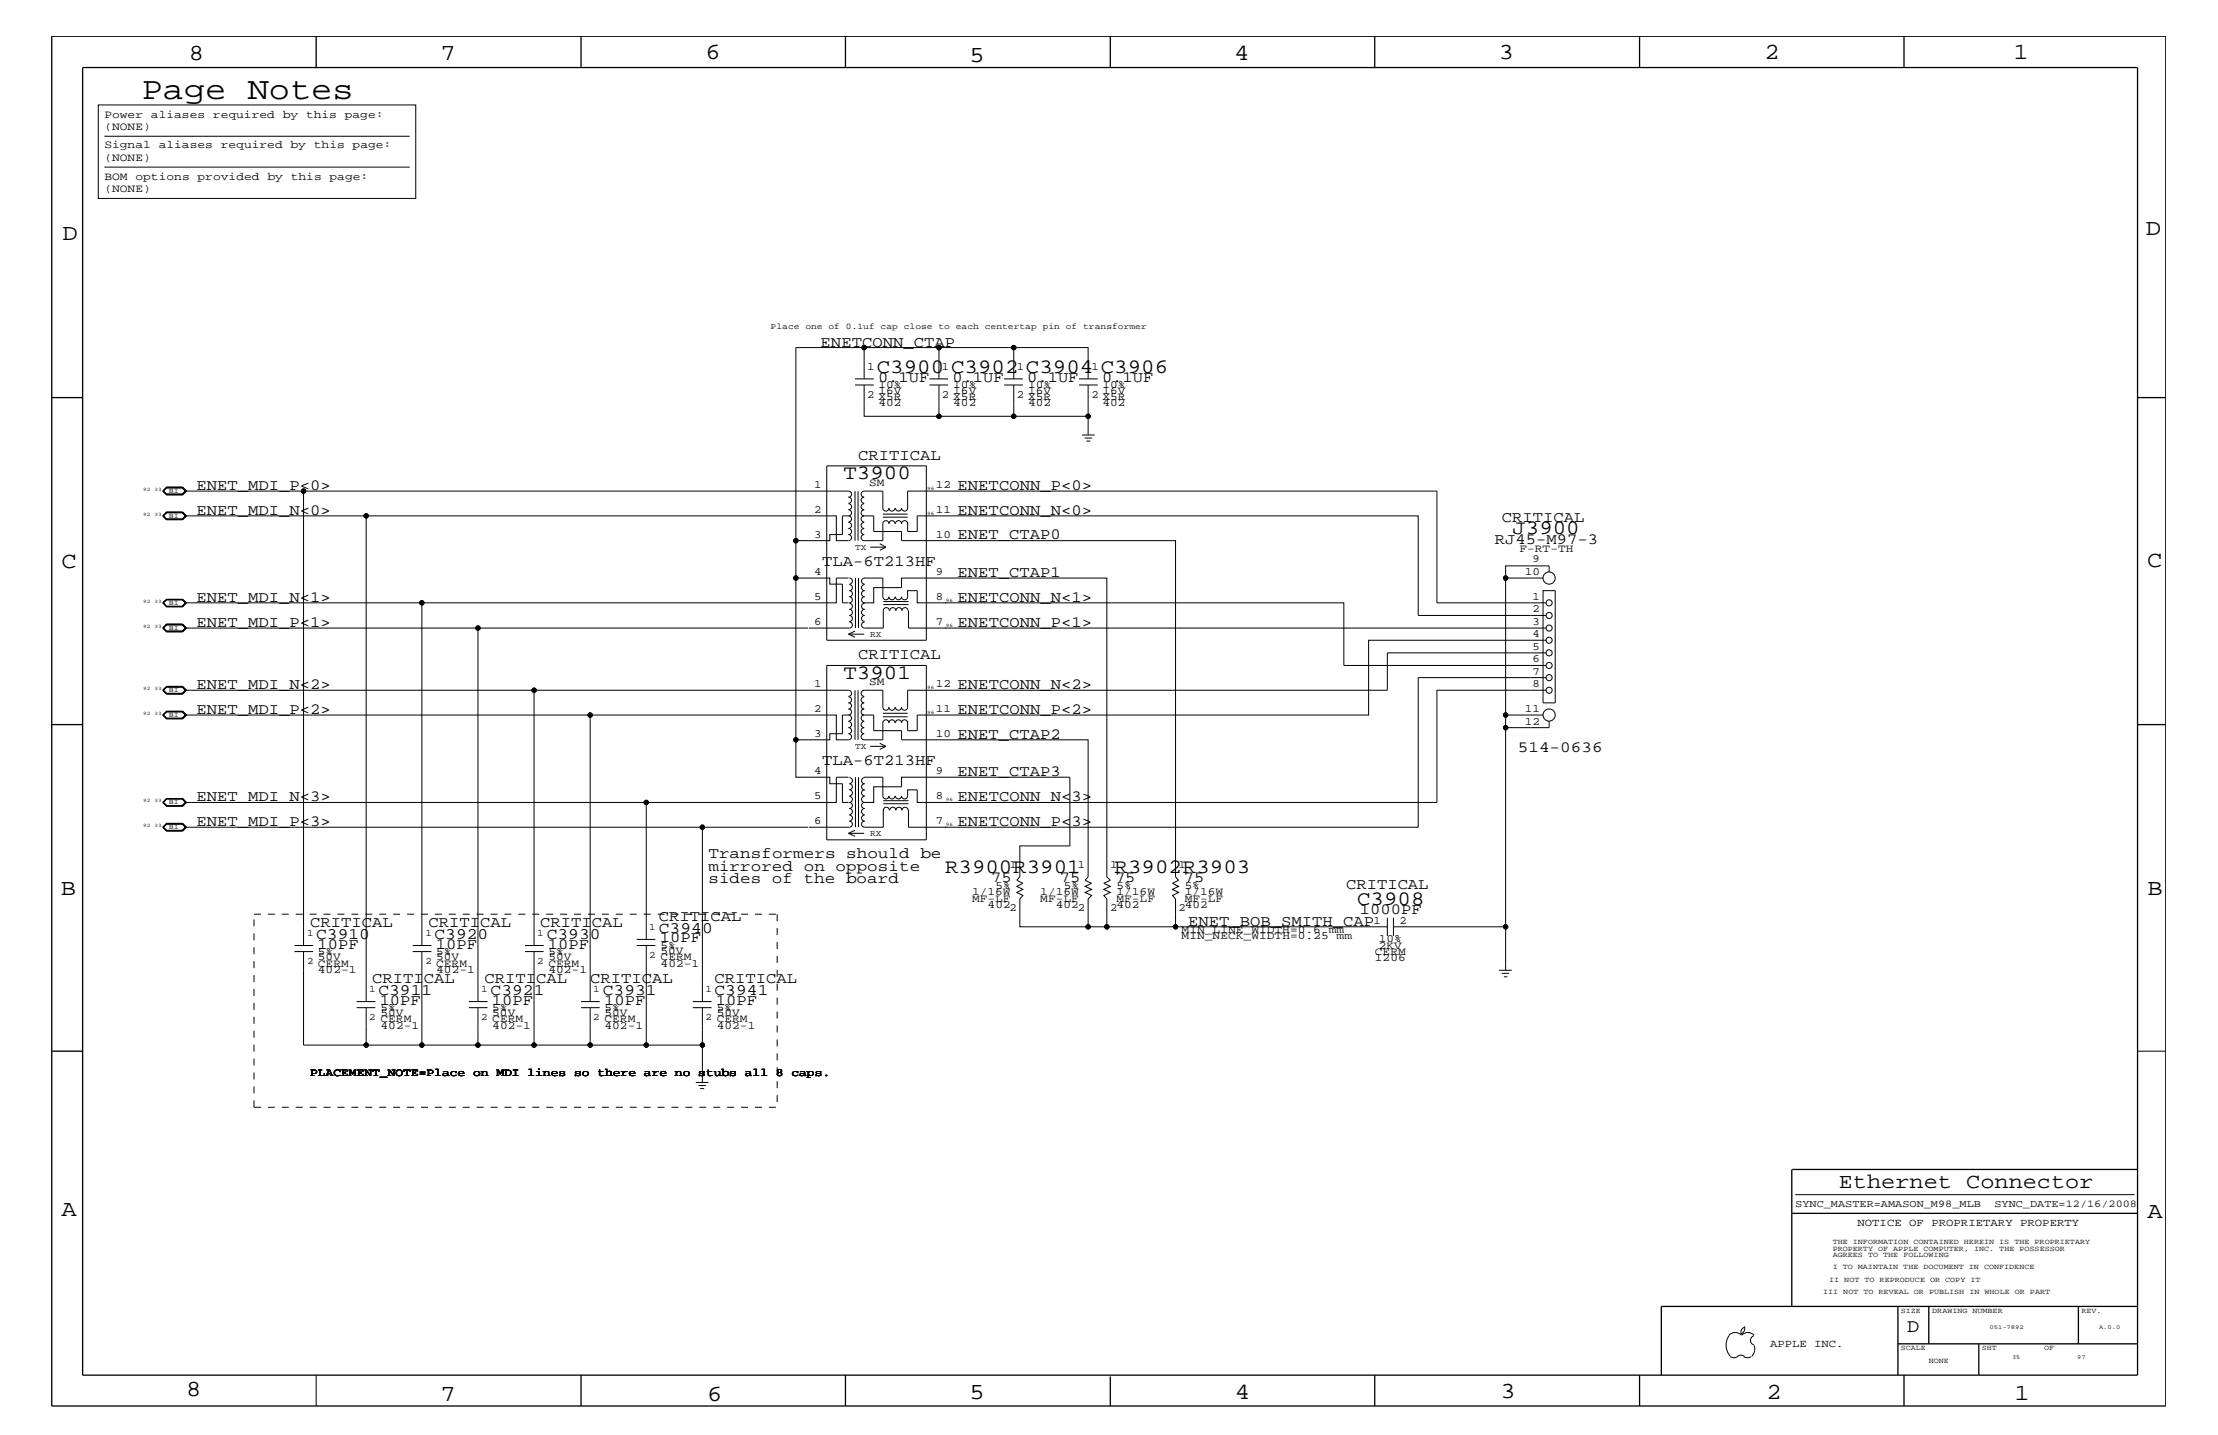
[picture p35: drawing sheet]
<svg xmlns="http://www.w3.org/2000/svg" width="432mm" height="279mm" viewBox="0 0 432 279" stroke-linecap="round" stroke-linejoin="round" font-family="sans-serif">
<defs><g id="words">
<text font-size="6.2" x="27.6" y="19.2">Page Notes</text>
<g font-size="4.5">
<text x="36.7" y="11.7">8</text>
<text x="85.8" y="11.7">7</text>
<text x="137.3" y="11.5">6</text>
<text x="240.3" y="11.7">4</text>
<text x="291.8" y="11.5">3</text>
<text x="343.5" y="11.5">2</text>
<text x="392" y="11.5">1</text>
<text x="188.7" y="12.1">5</text>
<text x="12.2" y="46.8">D</text>
<text x="417.7" y="45.7">D</text>
<text x="11.9" y="110.6">C</text>
<text x="418" y="110.3">C</text>
<text x="11.9" y="174.3">B</text>
<text x="418.1" y="174.2">B</text>
<text x="11.9" y="236.7">A</text>
<text x="418.1" y="237.1">A</text>
<text x="36.2" y="271.9">8</text>
<text x="85.8" y="272.7">7</text>
<text x="137.7" y="272.7">6</text>
<text x="188.7" y="272.5">5</text>
<text x="240.4" y="272.3">4</text>
<text x="292.1" y="272.2">3</text>
<text x="343.9" y="272.3">2</text>
<text x="392.2" y="272.6">1</text>
</g>
<text font-size="4.1" x="358" y="231.3">Ethernet Connector</text>
<g font-size="4">
<text x="170.7" y="72.6">C3900</text>
<text x="185.2" y="72.6">C3902</text>
<text x="199.7" y="72.6">C3904</text>
<text x="214.3" y="72.6">C3906</text>
<text x="164.2" y="93.3">T3900</text>
<text x="294.4" y="104">J3900</text>
<text x="164.2" y="132.1">T3901</text>
<text x="184" y="170">R3900R3901</text>
<text x="217" y="170">R3902R3903</text>
<text x="264.2" y="176.2">C3908</text>
</g>
<text font-size="3.7" x="371.3" y="259.3">D</text>
<g font-size="3.1">
<text x="61.6" y="182.9">C3910</text>
<text x="84.6" y="182.9">C3920</text>
<text x="106.4" y="182.9">C3930</text>
<text x="128.3" y="181.6">C3940</text>
<text x="73.7" y="193.7">C3911</text>
<text x="95.5" y="193.7">C3921</text>
<text x="117.3" y="193.7">C3931</text>
<text x="139.1" y="193.7">C3941</text>
</g>
<g font-size="3">
<text x="159.8" y="67.5">ENETCONN_CTAP</text>
<text x="170.9" y="74.4">0.1UF</text>
<text x="185.4" y="74.4">0.1UF</text>
<text x="200" y="74.4">0.1UF</text>
<text x="214.5" y="74.4">0.1UF</text>
<text x="167" y="89.5">CRITICAL</text>
<text x="38.3" y="95.4">ENET_MDI_P&lt;0&gt;</text>
<text x="186.4" y="95.4">ENETCONN_P&lt;0&gt;</text>
<text x="38.3" y="100.2">ENET_MDI_N&lt;0&gt;</text>
<text x="186.4" y="100.2">ENETCONN_N&lt;0&gt;</text>
<text x="292.4" y="101.6">CRITICAL</text>
<text x="186.4" y="105">ENET_CTAP0</text>
<text x="291" y="105.9">RJ45-M97-3</text>
<text x="160.1" y="110.2">TLA-6T213HF</text>
<text x="186.4" y="112.3">ENET_CTAP1</text>
<text x="38.3" y="117.2">ENET_MDI_N&lt;1&gt;</text>
<text x="186.4" y="117.2">ENETCONN_N&lt;1&gt;</text>
<text x="38.3" y="122">ENET_MDI_P&lt;1&gt;</text>
<text x="186.4" y="122">ENETCONN_P&lt;1&gt;</text>
<text x="167" y="128.3">CRITICAL</text>
<text x="38.3" y="134.1">ENET_MDI_N&lt;2&gt;</text>
<text x="186.4" y="134.1">ENETCONN_N&lt;2&gt;</text>
<text x="38.3" y="139">ENET_MDI_P&lt;2&gt;</text>
<text x="186.4" y="143.9">ENET_CTAP2</text>
<text x="186.4" y="139">ENETCONN_P&lt;2&gt;</text>
<text x="160.1" y="149">TLA-6T213HF</text>
<text x="295.5" y="146.5">514-0636</text>
<text x="38.3" y="156">ENET_MDI_N&lt;3&gt;</text>
<text x="186.4" y="156">ENETCONN_N&lt;3&gt;</text>
<text x="186.4" y="151.1">ENET_CTAP3</text>
<text x="38.3" y="160.8">ENET_MDI_P&lt;3&gt;</text>
<text x="186.4" y="160.8">ENETCONN_P&lt;3&gt;</text>
<text x="137.9" y="167.1">Transformers should be</text>
<text x="137.9" y="172">sides of the board</text>
<text x="137.9" y="169.5">mirrored on opposite</text>
<text x="193" y="171.8">75</text>
<text x="206.3" y="171.8">75</text>
<text x="217.1" y="171.8">75</text>
<text x="230.5" y="171.8">75</text>
<text x="262" y="173.2">CRITICAL</text>
<text x="128.3" y="179.3">CRITICAL</text>
<text x="264.8" y="178">1000PF</text>
<text x="60.4" y="180.5">CRITICAL</text>
<text x="61.8" y="184.7">10PF</text>
<text x="83.4" y="180.5">CRITICAL</text>
<text x="84.8" y="184.7">10PF</text>
<text x="105.2" y="180.5">CRITICAL</text>
<text x="106.7" y="184.7">10PF</text>
<text x="128.4" y="183.5">10PF</text>
<text x="231.3" y="180.2">ENET_BOB_SMITH_CAP</text>
<text x="72.5" y="191.4">CRITICAL</text>
<text x="94.3" y="191.4">CRITICAL</text>
<text x="114.9" y="191.4">CRITICAL</text>
<text x="139.1" y="191.4">CRITICAL</text>
<text x="73.9" y="195.6">10PF</text>
<text x="95.8" y="195.6">10PF</text>
<text x="117.6" y="195.6">10PF</text>
<text x="139.4" y="195.6">10PF</text>
</g>
<g font-size="2.2">
<text x="20.3" y="22.9">Power aliases required by this page:</text>
<text x="20.3" y="25.3">(NONE)</text>
<text x="20.3" y="28.9">Signal aliases required by this page:</text>
<text x="20.3" y="35">BOM options provided by this page:</text>
<text x="20.3" y="31.4">(NONE)</text>
<text x="20.3" y="37.4">(NONE)</text>
<text x="168.8" y="72">1</text>
<text x="183.4" y="72">1</text>
<text x="198" y="72">1</text>
<text x="212.5" y="72">1</text>
<text x="168.8" y="77.4">2 X5R</text>
<text x="171" y="76.7">16V</text>
<text x="171" y="75.6">10%</text>
<text x="183.4" y="77.4">2 X5R</text>
<text x="185.6" y="76.7">16V</text>
<text x="185.6" y="75.6">10%</text>
<text x="198" y="77.4">2 X5R</text>
<text x="200.2" y="76.7">16V</text>
<text x="200.2" y="75.6">10%</text>
<text x="212.5" y="77.4">2 X5R</text>
<text x="214.6" y="75.6">10%</text>
<text x="214.6" y="76.7">16V</text>
<text x="171" y="79.1">402</text>
<text x="185.6" y="79.1">402</text>
<text x="200.2" y="79.1">402</text>
<text x="214.6" y="79.1">402</text>
<text x="158.5" y="95">1</text>
<text x="169.2" y="94.6">SM</text>
<text x="182.2" y="95">12</text>
<text x="158.5" y="99.9">2</text>
<text x="182.2" y="99.9">11</text>
<text x="158.5" y="104.7">3</text>
<text x="182.2" y="104.7">10</text>
<text x="295.8" y="107.6">F-RT-TH</text>
<text x="158.5" y="112">4</text>
<text x="182.2" y="112">9</text>
<text x="296.8" y="112">10</text>
<text x="298.4" y="109.5">9</text>
<text x="158.5" y="116.8">5</text>
<text x="182.2" y="116.8">8</text>
<text x="298.4" y="119.2">2</text>
<text x="298.4" y="116.8">1</text>
<text x="158.5" y="121.7">6</text>
<text x="182.2" y="121.7">7</text>
<text x="298.4" y="124.1">4</text>
<text x="298.4" y="121.7">3</text>
<text x="298.4" y="131.3">7</text>
<text x="298.4" y="128.9">6</text>
<text x="298.4" y="126.5">5</text>
<text x="158.5" y="133.8">1</text>
<text x="169.2" y="133.4">SM</text>
<text x="182.2" y="133.8">12</text>
<text x="298.4" y="133.8">8</text>
<text x="158.5" y="143.5">3</text>
<text x="158.5" y="138.6">2</text>
<text x="182.2" y="138.6">11</text>
<text x="182.2" y="143.5">10</text>
<text x="296.8" y="141.1">12</text>
<text x="296.8" y="138.6">11</text>
<text x="158.5" y="155.6">5</text>
<text x="158.5" y="150.7">4</text>
<text x="182.2" y="150.7">9</text>
<text x="182.2" y="155.6">8</text>
<text x="158.5" y="160.5">6</text>
<text x="182.2" y="160.5">7</text>
<text x="193.8" y="173.2">5%</text>
<text x="196.5" y="168.9">1</text>
<text x="207.1" y="173.2">5%</text>
<text x="209.8" y="168.9">1</text>
<text x="216.2" y="168.9">1</text>
<text x="217.3" y="173.2">5%</text>
<text x="229.4" y="168.9">1</text>
<text x="230.6" y="173.2">5%</text>
<text x="189.2" y="174.4">1/16W</text>
<text x="189.2" y="175.6">MF-LF</text>
<text x="192.3" y="176.8">402</text>
<text x="196.5" y="177.4">2</text>
<text x="202.5" y="174.4">1/16W</text>
<text x="202.5" y="175.6">MF-LF</text>
<text x="205.6" y="176.8">402</text>
<text x="209.8" y="177.4">2</text>
<text x="216.2" y="177.4">2</text>
<text x="217.3" y="174.4">1/16W</text>
<text x="217.3" y="176.8">402</text>
<text x="217.3" y="175.6">MF-LF</text>
<text x="229.4" y="177.4">2</text>
<text x="230.6" y="174.4">1/16W</text>
<text x="230.6" y="175.6">MF-LF</text>
<text x="230.6" y="176.8">402</text>
<text x="267.4" y="179.9">1</text>
<text x="272.5" y="179.9">2</text>
<text x="61.9" y="185.9">5%</text>
<text x="84.9" y="185.9">5%</text>
<text x="106.8" y="185.9">5%</text>
<text x="128.6" y="184.7">5%</text>
<text x="128.6" y="185.8">50V</text>
<text x="230" y="182.9">MIN_NECK_WIDTH=0.25 mm</text>
<text x="230" y="181.6">MIN_LINE_WIDTH=0.6 mm</text>
<text x="267.7" y="185.9">CERM</text>
<text x="268.4" y="184.7">2KV</text>
<text x="268.4" y="183.5">10%</text>
<text x="61.9" y="189.4">402-1</text>
<text x="61.9" y="187">50V</text>
<text x="84.9" y="187">50V</text>
<text x="84.9" y="189.4">402-1</text>
<text x="106.8" y="187">50V</text>
<text x="106.8" y="189.4">402-1</text>
<text x="128.6" y="188.2">402-1</text>
<text x="267.7" y="187.1">1206</text>
<text x="74.1" y="196.8">5%</text>
<text x="74.1" y="197.9">50V</text>
<text x="95.8" y="196.8">5%</text>
<text x="95.8" y="197.9">50V</text>
<text x="117.7" y="196.8">5%</text>
<text x="117.7" y="197.9">50V</text>
<text x="139.5" y="196.8">5%</text>
<text x="139.5" y="197.9">50V</text>
<text x="74.1" y="200.3">402-1</text>
<text x="95.8" y="200.3">402-1</text>
<text x="117.7" y="200.3">402-1</text>
<text x="139.5" y="200.3">402-1</text>
<text x="60.4" y="209.6">PLACEMENT_NOTE=Place on MDI lines so there are no stubs all 8 caps.</text>
</g>
<g font-size="2.1">
<text x="361.6" y="238.6">NOTICE OF PROPRIETARY PROPERTY</text>
<text x="344.6" y="262.2">APPLE INC.</text>
</g>
<g font-size="2">
<text x="349.5" y="235">SYNC_MASTER=AMASON_M98_MLB</text>
<text x="388.3" y="235">SYNC_DATE=12/16/2008</text>
</g>
<g font-size="1.9">
<text x="59.8" y="182.2">1</text>
<text x="82.8" y="182.2">1</text>
<text x="104.6" y="182.2">1</text>
<text x="126.4" y="181">1</text>
<text x="59.8" y="187.7">2 CERM</text>
<text x="82.8" y="187.7">2 CERM</text>
<text x="104.6" y="187.7">2 CERM</text>
<text x="126.4" y="186.5">2 CERM</text>
<text x="71.9" y="193.2">1</text>
<text x="93.6" y="193.2">1</text>
<text x="115.5" y="193.2">1</text>
<text x="137.3" y="193.2">1</text>
<text x="71.9" y="198.7">2 CERM</text>
<text x="93.6" y="198.7">2 CERM</text>
<text x="115.5" y="198.7">2 CERM</text>
<text x="137.3" y="198.7">2 CERM</text>
</g>
<g font-size="1.7">
<text x="150" y="64">Place one of 0.1uf cap close to each centertap pin of transformer</text>
<text x="166.5" y="107.1">TX</text>
<text x="169.4" y="124.1">RX</text>
<text x="166.5" y="145.9">TX</text>
<text x="169.4" y="162.8">RX</text>
</g>
<g font-size="1.4">
<text x="32.9" y="96">BI</text>
<text x="32.9" y="100.8">BI</text>
<text x="32.9" y="117.8">BI</text>
<text x="32.9" y="122.6">BI</text>
<text x="32.9" y="134.7">BI</text>
<text x="32.9" y="139.6">BI</text>
<text x="32.9" y="156.6">BI</text>
<text x="32.9" y="161.4">BI</text>
<text x="356.8" y="242.3">THE INFORMATION CONTAINED HEREIN IS THE PROPRIETARY</text>
<text x="356.8" y="243.5">PROPERTY OF APPLE COMPUTER, INC. THE POSSESSOR</text>
<text x="356.8" y="244.7">AGREES TO THE FOLLOWING</text>
<text x="354.9" y="252">III NOT TO REVEAL OR PUBLISH IN WHOLE OR PART</text>
<text x="356.1" y="249.5">II NOT TO REPRODUCE OR COPY IT</text>
<text x="356.8" y="247.1">I TO MAINTAIN THE DOCUMENT IN CONFIDENCE</text>
<text x="370.1" y="255.6">SIZE</text>
<text x="376.2" y="255.6">DRAWING NUMBER</text>
<text x="405.2" y="255.6">REV.</text>
<text x="370.1" y="262.9">SCALE</text>
<text x="385.8" y="262.9">SHT</text>
<text x="397.9" y="262.9">OF</text>
<text x="375.5" y="265.3">NONE</text>
</g>
<g font-size="1.2">
<text x="387.3" y="258.7">051-7892</text>
<text x="408.6" y="258.7">A.0.0</text>
<text x="391.7" y="264.7">35</text>
<text x="404.4" y="264.7">97</text>
</g>
<g font-size="1">
<text x="27.9" y="95.6">92</text>
<text x="30.1" y="95.6">33</text>
<text x="180.5" y="95.4">96</text>
<text x="27.9" y="100.4">92</text>
<text x="30.1" y="100.4">33</text>
<text x="180.5" y="100.2">96</text>
<text x="27.9" y="117.4">92</text>
<text x="30.1" y="117.4">33</text>
<text x="184.1" y="117.2">96</text>
<text x="27.9" y="122.3">92</text>
<text x="30.1" y="122.3">33</text>
<text x="184.1" y="122">96</text>
<text x="27.9" y="134.4">92</text>
<text x="30.1" y="134.4">33</text>
<text x="180.5" y="134.1">96</text>
<text x="27.9" y="139.2">92</text>
<text x="30.1" y="139.2">33</text>
<text x="180.5" y="139">96</text>
<text x="184.1" y="156">96</text>
<text x="27.9" y="156.2">92</text>
<text x="27.9" y="161.1">92</text>
<text x="30.1" y="156.2">33</text>
<text x="30.1" y="161.1">33</text>
<text x="184.1" y="160.8">96</text>
</g>
</g></defs>
<g fill="none" stroke="#000" stroke-width=".19">
<path d="M19.1 20.4h61.8v18.2h-61.8zM20.3 32.5h59.5M20.3 26.5h59.5M166.5 75h3.6M166.5 73.8h3.6M168.2 67.7h-13.3v37.6h6.6v-1.2h2.5v-3.7h1.2M168.2 75v6.1h14.6M180.9 75h3.7M180.9 73.8h3.7M182.8 75v6.1h14.6M182.8 67.7h-14.6v6.1M195.5 75h3.6"/>
<path d="M195.5 73.8h3.6M197.4 75v6.1h14.4M197.4 73.8v-6.1h14.4v6.1M197.4 67.7h-14.6v6.1M210.1 75h3.6M210.1 73.8h3.6M211.8 75v9.7M31.8 95.6l.6-.7h3.1l.7 .7-.7 .6M31.8 95.6l.6 .6h3.1M32.4 99.9h3.1l.6 .5-.6 .6h-3.1l-.6-.6zM32.4 99.8h3.1l.7 .6-.7 .7h-3.1l-.6-.7zM32.4 99.8h3.2l.6 .6-.6 .7h-3.2l-.6-.7z"/>
<path d="M32.4 99.7h3.2l.7 .7-.7 .8h-3.2l-.7-.8zM32.4 95h3.1l.6 .6-.6 .6h-3.1l-.6-.6zM32.4 94.9h3.2l.7 .7-.7 .8h-3.2l-.7-.8zM35.6 94.9h-3.2l-.6 .7M35.6 94.9l.6 .7-.6 .7h-3.2l-.6-.7M36.1 95.6h23M161 90.7h19.3v34h-19.3zM165.2 98.1a.59 .59 0 0 1 .6 .6 .59 .59 0 0 1-.6 .6 .59 .59 0 0 1 .6 .5 .59 .59 0 0 1-.6 .6M165.2 98a.59 .59 0 0 0 .6-.6 .59 .59 0 0 0-.6-.6 .59 .59 0 0 0 .6-.6 .59 .59 0 0 0-.6-.6h-106.1v88.5M166.5 95.6v9.7M167 95.6v9.7M168.2 98.1a.59 .59 0 0 0-.6 .6 .59 .59 0 0 0 .6 .6 .59 .59 0 0 0-.6 .6 .59 .59 0 0 0 .6 .5"/>
<path d="M168.2 98a.59 .59 0 0 1-.6-.6 .59 .59 0 0 1 .6-.6 .59 .59 0 0 1-.6-.6 .59 .59 0 0 1 .6-.6h3.7v3.3a.59 .59 0 0 0 .6 .6 .59 .59 0 0 0 .6-.6 .59 .59 0 0 0 .6 .6 .59 .59 0 0 0 .5-.6M174.3 98.9a.59 .59 0 0 0 .6 .6 .59 .59 0 0 0 .6-.6 .59 .59 0 0 0 .6 .6 .59 .59 0 0 0 .6-.6v-3.3h103v21.8h21.3M210.7 84.7h2.4M211.2 85.3h1.4M211.5 85.9h.8M31.8 117.4l.6 .7h3.1M31.8 117.4l.6 .7h3.2M35.5 116.8h-3.1l-.6 .6 .6 .7h3.1M35.5 116.8h-3.1l-.6 .6M35.5 116.8l.7 .6-.7 .7M35.5 116.8l.6 .6-.6 .7M35.6 116.7h-3.2l-.6 .7"/>
<path d="M35.6 116.7h-3.2l-.7 .7 .7 .7h3.2M35.6 116.7l.7 .7-.7 .7M35.6 116.7l.6 .7-.6 .7M36.1 100.4h35.2v94.6M71.3 100.4h91.5v4.9h2.4a.59 .59 0 0 0 .6-.6 .59 .59 0 0 0-.6-.6 .59 .59 0 0 0 .6-.6 .59 .59 0 0 0-.6-.6 .59 .59 0 0 0 .6-.6 .59 .59 0 0 0-.6-.6M82.1 117.4v66.7M154.9 105.3v7.3h6.6v1.1h2.5v3.7h1.2M154.9 112.6v31.4M165.2 112.6h-2.4v4.8h-126.7M165.2 100.4a.59 .59 0 0 1 .6 .6 .59 .59 0 0 1-.6 .6M165.4 119.8a.59 .59 0 0 1 .5 .6 .59 .59 0 0 1-.5 .6M165.4 118.6a.59 .59 0 0 1 .5 .6 .59 .59 0 0 1-.5 .6"/>
<path d="M165.4 117.5a.59 .59 0 0 1 .5 .5 .59 .59 0 0 1-.5 .6M165.4 116.2a.59 .59 0 0 1 .5 .6 .59 .59 0 0 1-.5 .6M165.4 115a.59 .59 0 0 1 .5 .6 .59 .59 0 0 1-.5 .6M165.4 113.8a.59 .59 0 0 1 .5 .6 .59 .59 0 0 1-.5 .6M165.4 112.6a.59 .59 0 0 1 .5 .5 .59 .59 0 0 1-.5 .6M166.5 112.6v9.7M167.1 112.6v9.7M168.2 117.4h1.9v-3h5.4v-1.8h40v58.1l.7 .7-1.3 .6 1.3 .6-1.3 .6 1.3 .6-1.3 .6 .6 .6v5.5M168.2 101.7a.59 .59 0 0 0-.6 .6 .59 .59 0 0 0 .6 .6 .59 .59 0 0 0-.6 .6 .59 .59 0 0 0 .6 .6 .59 .59 0 0 0-.6 .6 .59 .59 0 0 0 .6 .6h3.7v-3.3a.59 .59 0 0 1 .6-.6 .59 .59 0 0 1 .6 .6 .59 .59 0 0 1 .6-.6 .59 .59 0 0 1 .5 .6M168.2 112.6h3.7v3.6a.59 .59 0 0 0 .6 .6 .59 .59 0 0 0 .6-.6 .59 .59 0 0 0 .6 .6 .59 .59 0 0 0 .5-.6M168.2 100.4a.59 .59 0 0 0-.6 .6 .59 .59 0 0 0 .6 .6M168.2 100.4h1.9v3.1h5.4v1.8h53.4v65.4l.5 .7-1.1 .6 1.1 .6-1.1 .6 1.1 .6-1.1 .6 .6 .6v5.5h41.2"/>
<path d="M168.3 118.6a.59 .59 0 0 0-.6 .6 .59 .59 0 0 0 .6 .6M168.3 119.8a.59 .59 0 0 0-.6 .6 .59 .59 0 0 0 .6 .6M168.3 116.2a.59 .59 0 0 0-.6 .6 .59 .59 0 0 0 .6 .6M168.3 117.5a.59 .59 0 0 0-.6 .6 .59 .59 0 0 0 .6 .5M168.3 115a.59 .59 0 0 0-.6 .6 .59 .59 0 0 0 .6 .6M168.3 112.6a.59 .59 0 0 0-.6 .5 .59 .59 0 0 0 .6 .6M168.3 113.8a.59 .59 0 0 0-.6 .6 .59 .59 0 0 0 .6 .6M169.4 106.5h3.1M171.3 105.9l1.2 .6M171.9 100.1h4.8M171.9 100.7h4.8M172 117.1h4.9"/>
<path d="M172 117.7h4.9M172.5 106.5l-1.2 .6M173.1 118.9a.59 .59 0 0 0-.5-.6 .59 .59 0 0 0-.6 .6v3.4h-3.7M173.2 118.9a.59 .59 0 0 1 .6-.6 .59 .59 0 0 1 .6 .6 .59 .59 0 0 1 .6-.6 .59 .59 0 0 1 .6 .6 .59 .59 0 0 1 .6-.6 .59 .59 0 0 1 .6 .6M174.3 116.2a.59 .59 0 0 0 .6 .6 .59 .59 0 0 0 .6-.6 .59 .59 0 0 0 .6 .6 .59 .59 0 0 0 .6-.6v-1.2h1.9v2.4h5.6M174.3 102a.59 .59 0 0 1 .6-.6 .59 .59 0 0 1 .6 .6 .59 .59 0 0 1 .6-.6 .59 .59 0 0 1 .6 .6M176.7 101.6v1.9h1.9v-3.1h97.5v19.4h24.9M176.9 118.9v3.4h124.1M184 117.4h77.6v12.2h39.4M293.1 112.6v29.1h8.5v-1.3M300.4 115h2.4v21.8h-2.4zM301.6 111.4v-1.2h-8.5v2.4h7.3"/>
<path d="M31.8 122.3l.6-.7h3.1l.7 .7-.7 .6M31.8 122.3l.6 .6h3.1M32.4 133.8h3.1l.6 .6-.6 .6h-3.1l-.6-.6zM32.4 133.7h3.1l.7 .7-.7 .7h-3.1l-.6-.7zM32.4 133.7h3.2l.6 .7-.6 .7h-3.2l-.6-.7zM32.4 133.6h3.2l.7 .8-.7 .8h-3.2l-.7-.8zM32.4 138.6h3.1l.6 .6-.6 .6h-3.1l-.6-.6zM32.4 138.5h3.1l.7 .7-.7 .7h-3.1l-.6-.7zM32.4 138.5h3.2l.6 .7-.6 .7h-3.2l-.6-.7zM32.4 138.5h3.2l.7 .7-.7 .8h-3.2l-.7-.8zM32.4 121.7h3.1l.6 .6-.6 .6h-3.1l-.6-.6zM32.4 121.5h3.2l.7 .8-.7 .7h-3.2l-.7-.7z"/>
<path d="M35.6 121.5h-3.2l-.6 .8M35.6 121.5l.6 .8-.6 .7h-3.2l-.6-.7M36.1 139.2h126.7v4.8h2.4a.59 .59 0 0 0 .6-.5 .59 .59 0 0 0-.6-.6 .59 .59 0 0 0 .6-.6 .59 .59 0 0 0-.6-.6 .59 .59 0 0 0 .6-.6 .59 .59 0 0 0-.6-.6M36.1 122.3h56.9v72.7M36.1 134.4h67.9M93 122.3h64.3M114.9 139.2v55.8M157.5 122.3h7.9M161 129.6h19.3v33.9h-19.3zM165.2 139.2h-1.2v3.7h-2.5v1.1h-6.6v7.3h6.6v1.3h2.5v3.6h1.2M165.2 139.2a.59 .59 0 0 1 .6 .6 .59 .59 0 0 1-.6 .6M165.2 135.7a.59 .59 0 0 1 .6 .6 .59 .59 0 0 1-.6 .5 .59 .59 0 0 1 .6 .6 .59 .59 0 0 1-.6 .6 .59 .59 0 0 1 .6 .6 .59 .59 0 0 1-.6 .6"/>
<path d="M165.2 123.5h3M165.2 123.5l1.3 .6M165.2 135.6a.59 .59 0 0 0 .6-.6 .59 .59 0 0 0-.6-.6h-61.2v49.7M165.4 121.1a.59 .59 0 0 1 .5 .6 .59 .59 0 0 1-.5 .6M166.5 134.4v9.6M166.5 122.9l-1.3 .6M167 134.4v9.6M168.2 139.2h1.9v3.1h5.4v1.7h36.3v26.7l-.6 .7 1.3 .6-1.3 .6 1.3 .6-1.3 .6 1.3 .6-.7 .6v5.5h17.1M168.2 135.7a.59 .59 0 0 0-.6 .6 .59 .59 0 0 0 .6 .5 .59 .59 0 0 0-.6 .6 .59 .59 0 0 0 .6 .6 .59 .59 0 0 0-.6 .6 .59 .59 0 0 0 .6 .6M168.2 139.2a.59 .59 0 0 0-.6 .6 .59 .59 0 0 0 .6 .6M168.2 135.6a.59 .59 0 0 1-.6-.6 .59 .59 0 0 1 .6-.6h3.7v3.3a.59 .59 0 0 0 .6 .6 .59 .59 0 0 0 .6-.6 .59 .59 0 0 0 .6 .6 .59 .59 0 0 0 .5-.6M168.3 121.1a.59 .59 0 0 0-.6 .6 .59 .59 0 0 0 .6 .6"/>
<path d="M171.9 138.9h4.8M171.9 139.6h4.8M293.1 139.2h7.3M301 127.1h-30.9v7.3h-93.4v3.3a.59 .59 0 0 1-.6 .6 .59 .59 0 0 1-.6-.6 .59 .59 0 0 1-.6 .6 .59 .59 0 0 1-.6-.6M301 124.7h-34.6v14.5h-87.8v3.1h-1.9v-1.9M301 134.4h-21.3v21.8h-95.7M301 131.9h-24.9v29.2h-99.2v-3.4M31.8 156.2l.6 .6h3.1M32.4 155.5h3.2l.7 .7-.7 .8h-3.2l-.7-.8zM35.5 155.6h-3.1l-.6 .6 .6 .6h3.1M35.5 155.6h-3.1l-.6 .6M35.5 155.6l.7 .6-.7 .6"/>
<path d="M35.5 155.6l.6 .6-.6 .6M35.6 155.5h-3.2l-.6 .7M35.6 155.5l.6 .7-.6 .7h-3.2l-.6-.7M36.1 156.2h89.7M165.2 151.3h-2.4v4.9h-37v26.7M165.4 158.7a.59 .59 0 0 1 .5 .6 .59 .59 0 0 1-.5 .6M165.4 159.9a.59 .59 0 0 1 .5 .6 .59 .59 0 0 1-.5 .6M165.4 157.4a.59 .59 0 0 1 .5 .6 .59 .59 0 0 1-.5 .6M165.4 156.2a.59 .59 0 0 1 .5 .6 .59 .59 0 0 1-.5 .6M165.4 155.1a.59 .59 0 0 1 .5 .5 .59 .59 0 0 1-.5 .6M165.4 153.8a.59 .59 0 0 1 .5 .6 .59 .59 0 0 1-.5 .6M165.4 152.6a.59 .59 0 0 1 .5 .6 .59 .59 0 0 1-.5 .6"/>
<path d="M165.4 151.4a.59 .59 0 0 1 .5 .6 .59 .59 0 0 1-.5 .6M166.5 151.3v9.8M167.1 151.3v9.8M168.2 156.2h1.9v-3h5.4v-1.9h32.8v13.4h-9.8v6l-.5 .7 1.1 .6-1.1 .6 1.1 .6-1.1 .6 1.1 .6-.6 .6v5.5h13.3M168.2 140.5a.59 .59 0 0 0-.6 .6 .59 .59 0 0 0 .6 .6 .59 .59 0 0 0-.6 .6 .59 .59 0 0 0 .6 .6 .59 .59 0 0 0-.6 .6 .59 .59 0 0 0 .6 .5h3.7v-3.3a.59 .59 0 0 1 .6-.5 .59 .59 0 0 1 .6 .5 .59 .59 0 0 1 .6-.5 .59 .59 0 0 1 .5 .5M168.2 151.3h3.7v3.7a.59 .59 0 0 0 .6 .6 .59 .59 0 0 0 .6-.6 .59 .59 0 0 0 .6 .6 .59 .59 0 0 0 .5-.6M168.3 157.4a.59 .59 0 0 0-.6 .6 .59 .59 0 0 0 .6 .6M168.3 158.7a.59 .59 0 0 0-.6 .6 .59 .59 0 0 0 .6 .6M168.3 159.9a.59 .59 0 0 0-.6 .6 .59 .59 0 0 0 .6 .6M168.3 155.1a.59 .59 0 0 0-.6 .6 .59 .59 0 0 0 .6 .5M168.3 156.2a.59 .59 0 0 0-.6 .6 .59 .59 0 0 0 .6 .6M168.3 153.8a.59 .59 0 0 0-.6 .6 .59 .59 0 0 0 .6 .6"/>
<path d="M168.3 151.4a.59 .59 0 0 0-.6 .6 .59 .59 0 0 0 .6 .6M168.3 152.6a.59 .59 0 0 0-.6 .6 .59 .59 0 0 0 .6 .6M169.4 145.3h3.1M171.3 144.7l1.2 .6M172 157.8a.59 .59 0 0 1 .6-.6 .59 .59 0 0 1 .5 .6M172 157.7v3.4h-3.7M172 155.9h4.9M172 156.5h4.9M172.5 145.3l-1.2 .6M173.2 157.8a.59 .59 0 0 1 .6-.6 .59 .59 0 0 1 .6 .6 .59 .59 0 0 1 .6-.6 .59 .59 0 0 1 .6 .6 .59 .59 0 0 1 .6-.6 .59 .59 0 0 1 .6 .6M174.3 155a.59 .59 0 0 0 .6 .6 .59 .59 0 0 0 .6-.6 .59 .59 0 0 0 .6 .6 .59 .59 0 0 0 .6-.6v-1.2h1.9v2.4h5.6M174.3 140.7a.59 .59 0 0 1 .6-.5 .59 .59 0 0 1 .6 .5 .59 .59 0 0 1 .6-.5 .59 .59 0 0 1 .6 .5"/>
<path d="M293.1 141.7v47.2M32.4 160.5h3.1l.6 .6-.6 .6h-3.1l-.6-.6zM32.4 160.4h3.1l.7 .7-.7 .6h-3.1l-.6-.6zM32.4 160.4h3.2l.6 .7-.6 .6h-3.2l-.6-.6zM32.4 160.3h3.2l.7 .8-.7 .7h-3.2l-.7-.7zM36.1 161.1h121.2M136.7 161.1v33.9M157.5 161.1h7.9M165.2 162.2h3M165.2 162.2l1.3 .6M166.5 161.7l-1.3 .5M270.1 178.7v3.5"/>
<path d="M271.3 178.7v3.5M57.3 185.3h3.7M57.3 184.1h3.7M59.1 185.3v18.2h12.2M69.4 196.2h3.7M69.4 195h3.7M80.3 185.3h3.7M80.3 184.1h3.7M82.1 185.3v18.2h-10.8v-7.3M91.3 196.2h3.6M91.3 195h3.6M102.2 185.3h3.6"/>
<path d="M102.2 184.1h3.6M104 185.3v18.2h-11v-7.3M113.1 196.2h3.7M113.1 195h3.7M124 184.1h3.6M124 182.9h3.6M125.8 184.1v19.4h-10.9v-7.3M134.9 196.2h3.6M134.9 195h3.6M136.7 196.2v14.6M271.3 180.5h21.8M291.8 188.9h2.5"/>
<path d="M292.4 189.5h1.4M292.8 190.2h.7M82.1 203.5h10.9M104 203.5h10.9M125.8 203.5h10.9M135.5 210.8h2.4M136 211.4h1.4M136.3 211.9h.8M416.1 204.7h5.5M349.5 232.6h66M336.6 260a1.69 1.69 0 0 1 2.4 0 1.72 1.72 0 0 1 2.5 0M339.6 258.3l.1 .3a1.27 1.27 0 0 1-.7 1.1"/>
<path d="M339.6 258.4a.99 .99 0 0 0-.6 1.4M61.6 267.7v6.1M336.6 260a3.3 3.3 0 0 0 .3 4.1M336.9 264.1l.7 .3 .7-.3M338.2 264.1l.7-.3 .7 .3M339.5 264.1l.7 .3 .7-.3M341.5 260.1a.93 .93 0 0 0-.7 .9 .93 .93 0 0 0 .7 .9M341.5 262l.1 .7a1.99 1.99 0 0 1-.6 1.4"/>
<circle cx="168.2" cy="67.7" r=".42"/>
<circle cx="182.8" cy="67.7" r=".42"/>
<circle cx="197.4" cy="67.7" r=".42"/>
<circle cx="59.1" cy="95.6" r=".42"/>
<circle cx="182.8" cy="81.1" r=".42"/>
<circle cx="197.4" cy="81.1" r=".42"/>
<circle cx="211.8" cy="81.1" r=".42"/>
<circle cx="71.3" cy="100.4" r=".42"/>
<circle cx="82.1" cy="117.4" r=".42"/>
<circle cx="154.9" cy="105.3" r=".42"/>
<circle cx="154.9" cy="112.6" r=".42"/>
<circle cx="293.1" cy="112.6" r=".42"/>
<circle cx="301.6" cy="112.6" r="1.19"/>
<circle cx="301.6" cy="117.4" r=".59"/>
<circle cx="301.6" cy="119.8" r=".59"/>
<circle cx="93" cy="122.3" r=".42"/>
<circle cx="104" cy="134.4" r=".42"/>
<circle cx="114.9" cy="139.2" r=".42"/>
<circle cx="293.1" cy="139.2" r=".42"/>
<circle cx="301.6" cy="139.2" r="1.19"/>
<circle cx="301.6" cy="127.1" r=".59"/>
<circle cx="301.6" cy="124.7" r=".59"/>
<circle cx="301.6" cy="134.4" r=".59"/>
<circle cx="301.6" cy="129.6" r=".59"/>
<circle cx="301.6" cy="122.3" r=".59"/>
<circle cx="301.6" cy="131.9" r=".59"/>
<circle cx="125.8" cy="156.2" r=".42"/>
<circle cx="154.9" cy="144" r=".42"/>
<circle cx="293.1" cy="141.7" r=".42"/>
<circle cx="136.7" cy="161.1" r=".42"/>
<circle cx="211.8" cy="180.5" r=".42"/>
<circle cx="215.5" cy="180.5" r=".42"/>
<circle cx="228.9" cy="180.5" r=".42"/>
<circle cx="293.1" cy="180.5" r=".42"/>
<circle cx="71.3" cy="203.5" r=".42"/>
<circle cx="82.1" cy="203.5" r=".42"/>
<circle cx="93" cy="203.5" r=".42"/>
<circle cx="104" cy="203.5" r=".42"/>
<circle cx="114.9" cy="203.5" r=".42"/>
<circle cx="125.8" cy="203.5" r=".42"/>
<circle cx="136.7" cy="203.5" r=".42"/>
</g>
<g fill="none" stroke="#000" stroke-width=".25">
<path d="M10.1 7.1h411.5v266.7h-411.5zM16.1 13.2h400v254.5h-400zM61.6 7.1v6.1M113.1 7.1v6.1M164.6 7.1v6.1M216.2 7.1v6.1M267.6 7.1v6.1M319.2 7.1v6.1M370.7 7.1v6.1M10.1 77.4h6M416.1 77.4h5.5M10.1 141.1h6"/>
<path d="M416.1 141.1h5.5M10.1 204.7h6M348.8 236.2h67.3M348.8 227.7v26.7M348.9 227.7h67.2M369.5 254.4v13.3M375.5 254.4v7.2M404.6 254.4v7.2M416.1 254.4h-92.7v13.3M113.1 267.7v6.1M164.6 267.7v6.1M216.2 268v5.8"/>
<path d="M267.6 267.7v6.1M319.2 267.7v6.1M369.5 261.6h46.6M370.7 267.7v6.1M385.2 261.6v6.1"/>
</g>
<path d="M49.4 178h101.9M151.3 178v37.6M49.4 215.6h101.9M49.4 215.6v-37.6" fill="none" stroke="#000" stroke-width=".19" stroke-dasharray="1.4 1.4" stroke-linecap="butt"/>
<g fill="#000">
<circle cx="168.2" cy="67.7" r=".42"/>
<circle cx="182.8" cy="67.7" r=".42"/>
<circle cx="197.4" cy="67.7" r=".42"/>
<circle cx="59.1" cy="95.6" r=".42"/>
<circle cx="182.8" cy="81.1" r=".42"/>
<circle cx="197.4" cy="81.1" r=".42"/>
<circle cx="211.8" cy="81.1" r=".42"/>
<circle cx="71.3" cy="100.4" r=".42"/>
<circle cx="82.1" cy="117.4" r=".42"/>
<circle cx="154.9" cy="105.3" r=".42"/>
<circle cx="154.9" cy="112.6" r=".42"/>
<circle cx="293.1" cy="112.6" r=".42"/>
<circle cx="93" cy="122.3" r=".42"/>
<circle cx="104" cy="134.4" r=".42"/>
<circle cx="114.9" cy="139.2" r=".42"/>
<circle cx="293.1" cy="139.2" r=".42"/>
<circle cx="125.8" cy="156.2" r=".42"/>
<circle cx="154.9" cy="144" r=".42"/>
<circle cx="293.1" cy="141.7" r=".42"/>
<circle cx="136.7" cy="161.1" r=".42"/>
<circle cx="211.8" cy="180.5" r=".42"/>
<circle cx="215.5" cy="180.5" r=".42"/>
<circle cx="228.9" cy="180.5" r=".42"/>
<circle cx="293.1" cy="180.5" r=".42"/>
<circle cx="71.3" cy="203.5" r=".42"/>
<circle cx="82.1" cy="203.5" r=".42"/>
<circle cx="93" cy="203.5" r=".42"/>
<circle cx="104" cy="203.5" r=".42"/>
<circle cx="114.9" cy="203.5" r=".42"/>
<circle cx="125.8" cy="203.5" r=".42"/>
<circle cx="136.7" cy="203.5" r=".42"/>
</g>
<use href="#words"/>
</svg>
